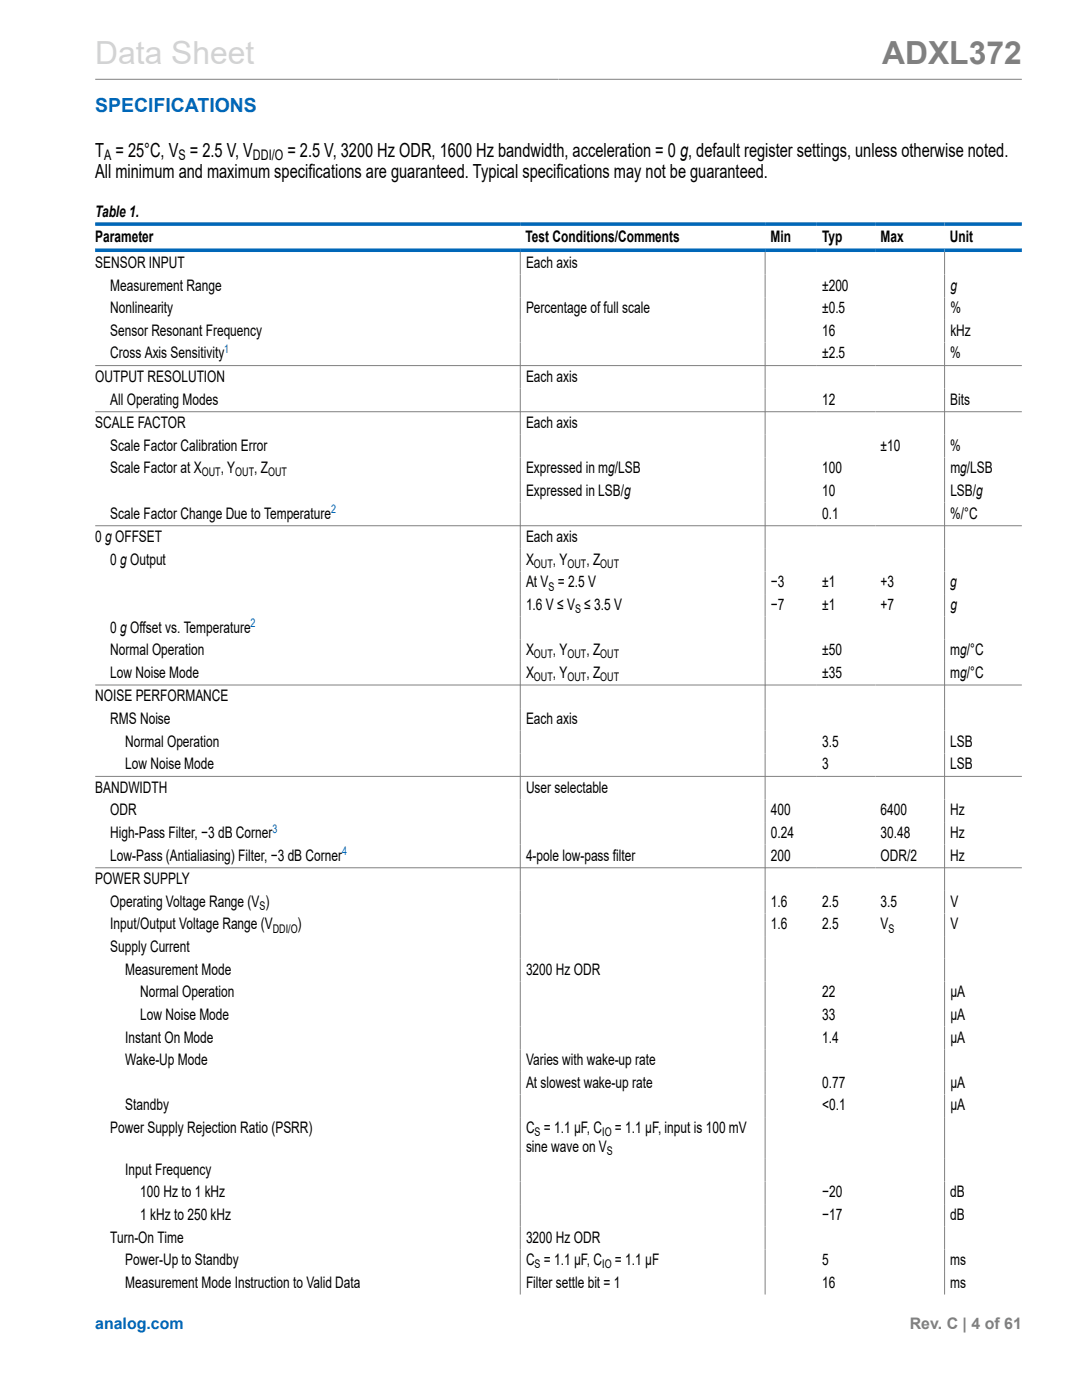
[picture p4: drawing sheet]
<svg xmlns="http://www.w3.org/2000/svg" width="216mm" height="279mm" viewBox="0 0 216 279" stroke-linecap="round" stroke-linejoin="round" font-family="sans-serif">
<defs><g id="words">
<text font-size="6.3" fill="#d3d3d3" x="19" y="12.7">Data Sheet</text>
<text font-size="6.3" fill="#808080" x="176" y="12.7">ADXL372</text>
<text font-size="3.9" fill="#0067b8" x="19" y="22.3">SPECIFICATIONS</text>
<g font-size="3.9">
<text x="19" y="31.2">T = 25°C, V = 2.5 V, V</text>
<text x="19" y="35.5">All minimum and maximum specifications are guaranteed. Typical specifications may not be guaranteed.</text>
<text x="57.3" y="31.2">= 2.5 V, 3200 Hz ODR, 1600 Hz bandwidth, acceleration = 0 g, default register settings, unless otherwise noted.</text>
</g>
<g font-size="3.2">
<text x="19" y="43.4">Table 1.</text>
<text x="19" y="53.5">SENSOR INPUT</text>
<text x="19" y="48.2">Parameter</text>
<text x="104.9" y="48.2">Test Conditions/Comments</text>
<text x="105" y="53.5">Each axis</text>
<text x="153.7" y="48.2">Min</text>
<text x="164.1" y="48.2">Typ</text>
<text x="175.7" y="48.2">Max</text>
<text x="189.5" y="48.2">Unit</text>
<text x="22" y="58">Measurement Range</text>
<text x="164.1" y="58">±200</text>
<text x="189.6" y="58">g</text>
<text x="22" y="62.5">Nonlinearity</text>
<text x="105" y="62.5">Percentage of full scale</text>
<text x="164.1" y="62.5">±0.5</text>
<text x="189.6" y="62.5">%</text>
<text x="22" y="67">Sensor Resonant Frequency</text>
<text x="22" y="71.5">Cross Axis Sensitivity</text>
<text x="164" y="71.5">±2.5</text>
<text x="164.1" y="67">16</text>
<text x="189.6" y="71.5">%</text>
<text x="189.6" y="67">kHz</text>
<text x="19" y="76.2">OUTPUT RESOLUTION</text>
<text x="105" y="76.2">Each axis</text>
<text x="22" y="80.7">All Operating Modes</text>
<text x="164" y="80.7">12</text>
<text x="189.6" y="80.7">Bits</text>
<text x="19" y="85.4">SCALE FACTOR</text>
<text x="22" y="89.9">Scale Factor Calibration Error</text>
<text x="105" y="85.4">Each axis</text>
<text x="175.7" y="89.9">±10</text>
<text x="189.6" y="89.9">%</text>
<text x="22" y="94.5">Scale Factor at X</text>
<text x="44" y="94.5">, Y</text>
<text x="50.7" y="94.5">, Z</text>
<text x="105" y="94.5">Expressed in mg/LSB</text>
<text x="164.1" y="94.5">100</text>
<text x="189.6" y="94.5">mg/LSB</text>
<text x="105" y="99">Expressed in LSB/g</text>
<text x="164.1" y="99">10</text>
<text x="189.6" y="99">LSB/g</text>
<text x="22" y="103.5">Scale Factor Change Due to Temperature</text>
<text x="164" y="103.5">0.1</text>
<text x="189.6" y="103.5">%/°C</text>
<text x="19" y="108.2">0 g OFFSET</text>
<text x="22" y="112.7">0 g Output</text>
<text x="105" y="108.2">Each axis</text>
<text x="105" y="112.7">X</text>
<text x="110.3" y="112.7">, Y</text>
<text x="117" y="112.7">, Z</text>
<text x="105" y="117.2">At V = 2.5 V</text>
<text x="153.8" y="117.2">−3</text>
<text x="164" y="117.2">±1</text>
<text x="175.7" y="117.2">+3</text>
<text x="189.6" y="117.2">g</text>
<text x="105" y="121.7">1.6 V ≤ V ≤ 3.5 V</text>
<text x="153.8" y="121.7">−7</text>
<text x="164.1" y="121.7">±1</text>
<text x="175.7" y="121.7">+7</text>
<text x="189.6" y="121.7">g</text>
<text x="22" y="130.8">Normal Operation</text>
<text x="22" y="126.2">0 g Offset vs. Temperature</text>
<text x="105" y="130.8">X</text>
<text x="110.3" y="130.8">, Y</text>
<text x="117" y="130.8">, Z</text>
<text x="164" y="130.8">±50</text>
<text x="189.6" y="130.8">mg/°C</text>
<text x="22" y="135.3">Low Noise Mode</text>
<text x="105" y="135.3">X</text>
<text x="110.3" y="135.3">, Y</text>
<text x="117" y="135.3">, Z</text>
<text x="164" y="135.3">±35</text>
<text x="189.6" y="135.3">mg/°C</text>
<text x="19" y="140">NOISE PERFORMANCE</text>
<text x="22" y="144.5">RMS Noise</text>
<text x="25" y="149">Normal Operation</text>
<text x="105" y="144.5">Each axis</text>
<text x="164" y="149">3.5</text>
<text x="189.6" y="149">LSB</text>
<text x="25" y="153.5">Low Noise Mode</text>
<text x="164" y="153.5">3</text>
<text x="189.6" y="153.5">LSB</text>
<text x="19" y="158.2">BANDWIDTH</text>
<text x="105" y="158.2">User selectable</text>
<text x="22" y="162.7">ODR</text>
<text x="22" y="167.2">High-Pass Filter, −3 dB Corner</text>
<text x="153.8" y="162.7">400</text>
<text x="153.8" y="167.2">0.24</text>
<text x="175.7" y="162.7">6400</text>
<text x="175.7" y="167.2">30.48</text>
<text x="189.6" y="162.7">Hz</text>
<text x="189.6" y="167.2">Hz</text>
<text x="22" y="171.8">Low-Pass (Antialiasing) Filter, −3 dB Corner</text>
<text x="105" y="171.8">4-pole low-pass filter</text>
<text x="153.8" y="171.8">200</text>
<text x="175.7" y="171.8">ODR/2</text>
<text x="189.6" y="171.8">Hz</text>
<text x="19" y="176.4">POWER SUPPLY</text>
<text x="22" y="181">Operating Voltage Range (V )</text>
<text x="22" y="185.5">Input/Output Voltage Range (V</text>
<text x="59.4" y="185.5">)</text>
<text x="153.8" y="185.5">1.6</text>
<text x="153.8" y="181">1.6</text>
<text x="164" y="185.5">2.5</text>
<text x="164.1" y="181">2.5</text>
<text x="175.7" y="185.5">V</text>
<text x="175.7" y="181">3.5</text>
<text x="189.6" y="181">V</text>
<text x="189.6" y="185.5">V</text>
<text x="22" y="190">Supply Current</text>
<text x="25" y="194.5">Measurement Mode</text>
<text x="105" y="194.5">3200 Hz ODR</text>
<text x="28" y="199">Normal Operation</text>
<text x="28" y="203.5">Low Noise Mode</text>
<text x="164.1" y="199">22</text>
<text x="164.1" y="203.5">33</text>
<text x="189.6" y="199">µA</text>
<text x="189.6" y="203.5">µA</text>
<text x="25" y="208.1">Instant On Mode</text>
<text x="164.1" y="208.1">1.4</text>
<text x="189.6" y="208.1">µA</text>
<text x="25" y="212.6">Wake-Up Mode</text>
<text x="105" y="212.6">Varies with wake-up rate</text>
<text x="25" y="221.6">Standby</text>
<text x="105" y="217.1">At slowest wake-up rate</text>
<text x="164.1" y="217.1">0.77</text>
<text x="164.1" y="221.6">&lt;0.1</text>
<text x="189.6" y="217.1">µA</text>
<text x="189.6" y="221.6">µA</text>
<text x="22" y="226.1">Power Supply Rejection Ratio (PSRR)</text>
<text x="105" y="226.1">C = 1.1 µF, C</text>
<text x="122.7" y="226.1">= 1.1 µF, input is 100 mV</text>
<text x="105" y="229.9">sine wave on V</text>
<text x="25" y="234.4">Input Frequency</text>
<text x="28" y="239">100 Hz to 1 kHz</text>
<text x="164" y="239">−20</text>
<text x="189.6" y="239">dB</text>
<text x="28" y="243.5">1 kHz to 250 kHz</text>
<text x="164" y="243.5">−17</text>
<text x="189.6" y="243.5">dB</text>
<text x="22" y="248">Turn-On Time</text>
<text x="105" y="248">3200 Hz ODR</text>
<text x="25" y="252.5">Power-Up to Standby</text>
<text x="25" y="257">Measurement Mode Instruction to Valid Data</text>
<text x="105" y="252.5">C = 1.1 µF, C</text>
<text x="105" y="257">Filter settle bit = 1</text>
<text x="122.7" y="252.5">= 1.1 µF</text>
<text x="164" y="252.5">5</text>
<text x="164" y="257">16</text>
<text x="189.6" y="252.5">ms</text>
<text x="189.6" y="257">ms</text>
</g>
<text font-size="3.2" fill="#0067b8" x="19" y="265.3">analog.com</text>
<text font-size="3.2" fill="#808080" x="181.5" y="265.3">Rev. C | 4 of 61</text>
<g font-size="2.9">
<text x="20.8" y="32">A</text>
<text x="35.6" y="32">S</text>
<text x="50.5" y="32">DDI/O</text>
</g>
<g font-size="2.4" fill="#0067b8">
<text x="44.8" y="70.5">1</text>
<text x="66.1" y="102.4">2</text>
<text x="50" y="125.2">2</text>
<text x="54.4" y="166.2">3</text>
<text x="68.3" y="170.7">4</text>
</g>
<g font-size="2.4">
<text x="40.3" y="95.1">OUT</text>
<text x="46.9" y="95.1">OUT</text>
<text x="53.5" y="95.1">OUT</text>
<text x="106.6" y="113.3">OUT</text>
<text x="113.2" y="113.3">OUT</text>
<text x="119.8" y="113.3">OUT</text>
<text x="109.5" y="117.8">S</text>
<text x="114.7" y="122.4">S</text>
<text x="106.6" y="131.4">OUT</text>
<text x="113.2" y="131.4">OUT</text>
<text x="119.8" y="131.4">OUT</text>
<text x="106.6" y="135.9">OUT</text>
<text x="113.2" y="135.9">OUT</text>
<text x="119.8" y="135.9">OUT</text>
<text x="51.8" y="181.6">S</text>
<text x="54.4" y="186.1">DDI/O</text>
<text x="177.3" y="186.1">S</text>
<text x="106.7" y="226.8">S</text>
<text x="120.2" y="226.8">IO</text>
<text x="121.1" y="230.6">S</text>
<text x="106.7" y="253.1">S</text>
<text x="120.2" y="253.1">IO</text>
</g>
</g></defs>
<path d="M19 15.8h184.9M103.8 50.3v208.1M152.7 50.3v208.1M188.5 50.3v208.1M19 73h184.9M19 82.2h184.9M19 104.9h184.9M19 136.7h184.9M19 154.9h184.9M19 173.2h184.9" fill="none" stroke="#808080" stroke-width=".2"/>
<path d="M19 44.7h184.9M19 49.9h184.9" fill="none" stroke="#0067b8" stroke-width=".71"/>
<use href="#words"/>
</svg>
